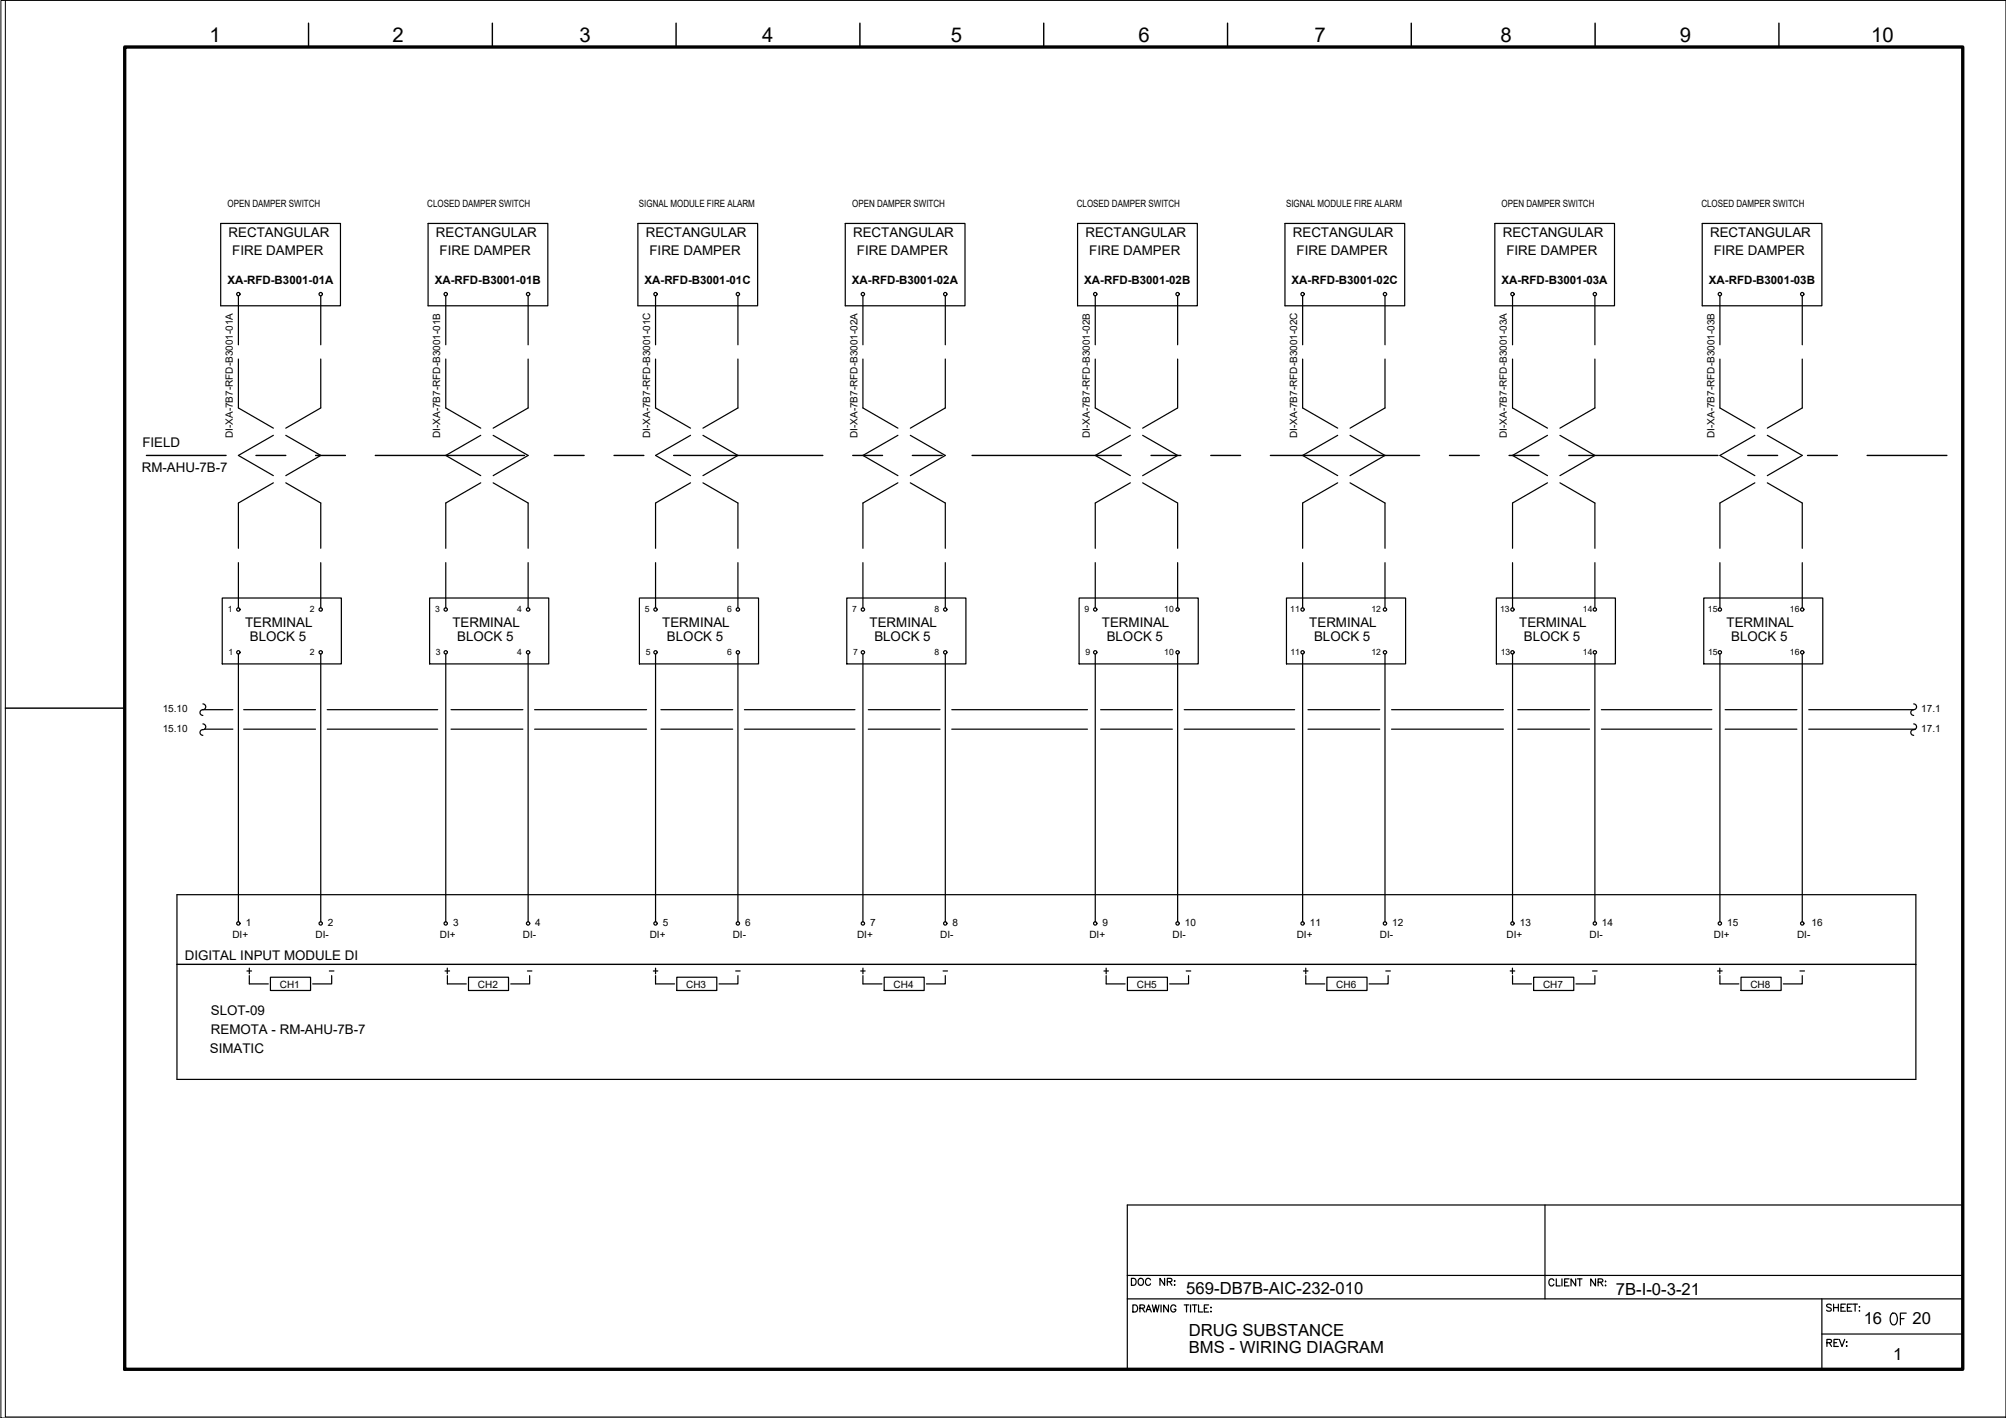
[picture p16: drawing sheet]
<svg xmlns="http://www.w3.org/2000/svg" width="420mm" height="297mm" viewBox="0 0 420 297" stroke-linecap="round" stroke-linejoin="round" font-family="sans-serif">
<defs><g id="words">
<text font-size="5.7" x="395.1" y="278.7">OF</text>
<g font-size="4.4">
<text x="236" y="270.6">DOC NR:</text>
<text x="381.7" y="283.3">REV:</text>
</g>
<g font-size="4.3">
<text x="43.9" y="8.8">1</text>
<text x="82.2" y="8.8">2</text>
<text x="121.4" y="8.8">3</text>
<text x="159.6" y="8.8">4</text>
<text x="199.1" y="8.8">5</text>
<text x="238.4" y="8.8">6</text>
<text x="275.3" y="8.8">7</text>
<text x="314.3" y="8.8">8</text>
<text x="351.9" y="8.8">9</text>
<text x="391.9" y="8.8">10</text>
</g>
<g font-size="3.5">
<text x="248.5" y="271">569-DB7B-AIC-232-010</text>
<text x="338.4" y="271.2">7B-I-0-3-21</text>
<text x="249" y="279.9">DRUG SUBSTANCE</text>
<text x="390.4" y="277.4">16</text>
<text x="400.6" y="277.4">20</text>
<text x="249" y="283.5">BMS - WIRING DIAGRAM</text>
<text x="396.5" y="284.8">1</text>
</g>
<g font-size="2.8">
<text x="47.9" y="49.7">RECTANGULAR</text>
<text x="48.6" y="53.4">FIRE DAMPER</text>
<text x="91.3" y="49.7">RECTANGULAR</text>
<text x="92.1" y="53.4">FIRE DAMPER</text>
<text x="135.3" y="49.7">RECTANGULAR</text>
<text x="136" y="53.4">FIRE DAMPER</text>
<text x="178.7" y="49.7">RECTANGULAR</text>
<text x="179.5" y="53.4">FIRE DAMPER</text>
<text x="227.4" y="49.7">RECTANGULAR</text>
<text x="228.1" y="53.4">FIRE DAMPER</text>
<text x="270.8" y="49.7">RECTANGULAR</text>
<text x="271.6" y="53.4">FIRE DAMPER</text>
<text x="314.7" y="49.7">RECTANGULAR</text>
<text x="315.5" y="53.4">FIRE DAMPER</text>
<text x="358.2" y="49.7">RECTANGULAR</text>
<text x="358.9" y="53.4">FIRE DAMPER</text>
<text x="29.8" y="93.7">FIELD</text>
<text x="29.7" y="98.8">RM-AHU-7B-7</text>
<text x="51.3" y="131.4">TERMINAL</text>
<text x="94.8" y="131.4">TERMINAL</text>
<text x="138.7" y="131.4">TERMINAL</text>
<text x="182.1" y="131.4">TERMINAL</text>
<text x="230.8" y="131.4">TERMINAL</text>
<text x="274.2" y="131.4">TERMINAL</text>
<text x="318.2" y="131.4">TERMINAL</text>
<text x="361.6" y="131.4">TERMINAL</text>
<text x="52.3" y="134.3">BLOCK 5</text>
<text x="95.8" y="134.3">BLOCK 5</text>
<text x="139.7" y="134.3">BLOCK 5</text>
<text x="183.1" y="134.3">BLOCK 5</text>
<text x="231.8" y="134.3">BLOCK 5</text>
<text x="275.2" y="134.3">BLOCK 5</text>
<text x="319.2" y="134.3">BLOCK 5</text>
<text x="362.6" y="134.3">BLOCK 5</text>
<text x="38.7" y="201.1">DIGITAL INPUT MODULE DI</text>
<text x="44.2" y="212.5">SLOT-09</text>
<text x="44" y="220.5">SIMATIC</text>
<text x="44.2" y="216.7">REMOTA - RM-AHU-7B-7</text>
</g>
<g font-size="2.6">
<text x="68.1" y="204.6">-</text>
<text x="109.7" y="204.6">-</text>
<text x="153.1" y="204.6">-</text>
<text x="196.5" y="204.6">-</text>
<text x="247.6" y="204.6">-</text>
<text x="289.3" y="204.6">-</text>
<text x="332.7" y="204.6">-</text>
<text x="376.1" y="204.6">-</text>
</g>
<g font-size="2.4">
<text x="47.6" y="59.5">XA-RFD-B3001-01A</text>
<text x="91.1" y="59.5">XA-RFD-B3001-01B</text>
<text x="135" y="59.5">XA-RFD-B3001-01C</text>
<text x="178.4" y="59.5">XA-RFD-B3001-02A</text>
<text x="227.1" y="59.5">XA-RFD-B3001-02B</text>
<text x="270.5" y="59.5">XA-RFD-B3001-02C</text>
<text x="314.5" y="59.5">XA-RFD-B3001-03A</text>
<text x="357.9" y="59.5">XA-RFD-B3001-03B</text>
</g>
<g font-size="2.1">
<text x="47.6" y="43.4">OPEN DAMPER SWITCH</text>
<text x="89.5" y="43.4">CLOSED DAMPER SWITCH</text>
<text x="133.8" y="43.4">SIGNAL MODULE FIRE ALARM</text>
<text x="178.5" y="43.4">OPEN DAMPER SWITCH</text>
<text x="225.6" y="43.4">CLOSED DAMPER SWITCH</text>
<text x="269.4" y="43.4">SIGNAL MODULE FIRE ALARM</text>
<text x="314.5" y="43.4">OPEN DAMPER SWITCH</text>
<text x="356.4" y="43.4">CLOSED DAMPER SWITCH</text>
<text x="48.8" y="91.8" transform="rotate(-90 48.8 91.8)">DI-XA-7B7-RFD-B3001-01A</text>
<text x="92.2" y="91.8" transform="rotate(-90 92.2 91.8)">DI-XA-7B7-RFD-B3001-01B</text>
<text x="136.1" y="91.8" transform="rotate(-90 136.1 91.8)">DI-XA-7B7-RFD-B3001-01C</text>
<text x="179.6" y="91.8" transform="rotate(-90 179.6 91.8)">DI-XA-7B7-RFD-B3001-02A</text>
<text x="228.2" y="91.8" transform="rotate(-90 228.2 91.8)">DI-XA-7B7-RFD-B3001-02B</text>
<text x="271.7" y="91.8" transform="rotate(-90 271.7 91.8)">DI-XA-7B7-RFD-B3001-02C</text>
<text x="315.6" y="91.8" transform="rotate(-90 315.6 91.8)">DI-XA-7B7-RFD-B3001-03A</text>
<text x="359.1" y="91.8" transform="rotate(-90 359.1 91.8)">DI-XA-7B7-RFD-B3001-03B</text>
<text x="34.1" y="149.2">15.10</text>
<text x="402.4" y="149.2">17.1</text>
<text x="34.1" y="153.4">15.10</text>
<text x="402.4" y="153.4">17.1</text>
<text x="48.7" y="196.5">DI+</text>
<text x="51.5" y="193.9">1</text>
<text x="66.1" y="196.5">DI-</text>
<text x="68.7" y="193.9">2</text>
<text x="92.1" y="196.5">DI+</text>
<text x="94.9" y="193.9">3</text>
<text x="109.5" y="196.5">DI-</text>
<text x="112.1" y="193.9">4</text>
<text x="136.1" y="196.5">DI+</text>
<text x="138.8" y="193.9">5</text>
<text x="153.5" y="196.5">DI-</text>
<text x="156.1" y="193.9">6</text>
<text x="179.5" y="196.5">DI+</text>
<text x="182.3" y="193.9">7</text>
<text x="196.9" y="196.5">DI-</text>
<text x="199.5" y="193.9">8</text>
<text x="228.2" y="196.5">DI+</text>
<text x="230.9" y="193.9">9</text>
<text x="245.6" y="196.5">DI-</text>
<text x="248.2" y="193.9">10</text>
<text x="271.6" y="196.5">DI+</text>
<text x="274.4" y="193.9">11</text>
<text x="289" y="196.5">DI-</text>
<text x="291.6" y="193.9">12</text>
<text x="315.6" y="196.5">DI+</text>
<text x="318.3" y="193.9">13</text>
<text x="333" y="196.5">DI-</text>
<text x="335.5" y="193.9">14</text>
<text x="359" y="196.5">DI+</text>
<text x="361.8" y="193.9">15</text>
<text x="376.4" y="196.5">DI-</text>
<text x="379.5" y="193.9">16</text>
<text x="58.6" y="206.9">CH1</text>
<text x="100.1" y="206.9">CH2</text>
<text x="143.7" y="206.9">CH3</text>
<text x="187.2" y="206.9">CH4</text>
<text x="238.1" y="206.9">CH5</text>
<text x="279.9" y="206.9">CH6</text>
<text x="323.2" y="206.9">CH7</text>
<text x="366.6" y="206.9">CH8</text>
</g>
<g font-size="1.8">
<text x="47.7" y="128.2">1</text>
<text x="64.9" y="128.3">2</text>
<text x="91.1" y="128.2">3</text>
<text x="108.3" y="128.3">4</text>
<text x="135.1" y="128.2">5</text>
<text x="152.3" y="128.3">6</text>
<text x="178.5" y="128.2">7</text>
<text x="195.7" y="128.3">8</text>
<text x="227.2" y="128.2">9</text>
<text x="243.9" y="128.3">10</text>
<text x="270.3" y="128.2">11</text>
<text x="287.2" y="128.3">12</text>
<text x="314.2" y="128.2">13</text>
<text x="331.6" y="128.3">14</text>
<text x="357.7" y="128.2">15</text>
<text x="374.9" y="128.3">16</text>
<text x="47.9" y="137.1">1</text>
<text x="64.9" y="137.1">2</text>
<text x="91.3" y="137.1">3</text>
<text x="108.3" y="137.1">4</text>
<text x="135.3" y="137.1">5</text>
<text x="152.3" y="137.1">6</text>
<text x="178.7" y="137.1">7</text>
<text x="195.7" y="137.1">8</text>
<text x="227.4" y="137.1">9</text>
<text x="243.9" y="137.1">10</text>
<text x="270.3" y="137.1">11</text>
<text x="287.2" y="137.1">12</text>
<text x="314.3" y="137.1">13</text>
<text x="331.6" y="137.1">14</text>
<text x="357.8" y="137.1">15</text>
<text x="374.9" y="137.1">16</text>
</g>
</g></defs>
<!-- layer: G-TTLB-TTLB -->
<path d="M26.1 9.8h385v277h-385z" fill="none" stroke="#000" stroke-width=".7"/>
<!-- layer: G-TTLB-OTLN -->
<path d="M1.1 .1v296.7h419" fill="none" stroke="#000" stroke-width=".21"/>
<!-- layer: G-TTLB-INDX -->
<path d="M64.6 4.9v4.9M103.1 4.9v4.9M141.6 4.9v4.9M180.1 4.9v4.9M218.6 4.9v4.9M257.1 4.9v4.9M295.6 4.9v4.9M334.1 4.9v4.9M372.6 4.9v4.9M1.1 148.3h25" fill="none" stroke="#000" stroke-width=".3"/>
<!-- layer: LGSP IA4$0$LG_PLOT -->
<path d="M323.6 252.4v19.7M236.1 267.2h175M236.1 272.1h175M381.6 279.4h29.5M381.6 272.1v14.7M236.1 286.8h175" fill="none" stroke="#000" stroke-width=".25"/>
<!-- layer: LG_PLOT -->
<g fill="none" stroke="#000" stroke-width=".25">
<path d="M411.1 252.4h-175v34.4M237.3 273.4h.5a.78 .78 0 0 1 .5 .7 .78 .78 0 0 1-.5 .7h-.5zM238.8 274.1l.8-.1 .1-.5-.9-.1v1.4M239.2 274.1l.5 .7M240 274.8l.6-1.4 .6 1.4M240.2 274.3h.7M241.4 273.4l.3 1.4 .4-1.4 .3 1.4 .4-1.4M243.2 273.4v1.4M244.7 273.4v1.4l-1-1.4v1.4M246.3 273.7a.55 .55 0 0 0-.6-.4 .55 .55 0 0 0-.5 .6v.4a.53 .53 0 0 0 .5 .5 .53 .53 0 0 0 .6-.5h-.4M248 273.4h1M248.5 273.4v1.4"/>
<path d="M249.4 273.4v1.4M249.7 273.4h1M250.2 273.4v1.4M251 273.4v1.4h.9M252.2 274.1h.6M253.2 273.4h-1v1.4h1M253.6 273.9h.1zM253.6 274.8h.1zM325.5 268.2a.53 .53 0 0 0-.7-.3 .53 .53 0 0 0-.4 .5v.4a.53 .53 0 0 0 .4 .6 .53 .53 0 0 0 .7-.4M326 267.9v1.5h.8M327.2 267.9v1.5M327.7 268.6h.6"/>
<path d="M328.6 267.9h-.9v1.5h.9M330 267.9v1.5l-.9-1.5v1.5M330.4 267.9h1M330.9 267.9v1.5M334.2 267.9v1.5l-1-1.5v1.5M334.7 268.6l.9-.1 .1-.3-.3-.3h-.7v1.5M335.2 268.6l.5 .8M336.2 268.4h.2zM336.2 269.3h.2zM383.6 273.4a.54 .54 0 0 0-.6-.2 .54 .54 0 0 0-.4 .3l1 .7v.3l-.4 .2-.6-.2M384 273.2v1.5M384 273.9h1"/>
<path d="M385 273.2v1.5M385.6 273.9h.6M386.5 273.2h-.9v1.5h.9M386.9 273.9h.6M387.9 273.2h-1v1.5h1M388 273.2h1M388.6 273.2v1.5M389.5 273.7v.1zM389.5 274.5v.2z"/>
</g>
<!-- layer: I_LIMIT_LINE -->
<g fill="none" stroke="#000" stroke-width=".3">
<path d="M30.7 95.4h16.6M53.6 95.4h6.3M66.1 95.4h6.2M78.6 95.4h31.3M116.1 95.4h6.2M128.6 95.4h6.3M141.1 95.4h31.2M178.6 95.4h6.2M191.1 95.4h6.2M203.6 95.4h31.2M241.1 95.4h6.2M253.6 95.4h6.2"/>
<path d="M266.1 95.4h31.2M303.6 95.4h6.2M316.1 95.4h6.2M328.6 95.4h31.2M366.1 95.4h6.2M378.6 95.4h6.2M391.1 95.4h16.7"/>
</g>
<!-- layer: 0 -->
<g fill="none" stroke="#000" stroke-width=".25">
<path d="M42.5 148.7h6.3M42.8 152.7h6M51 148.7h15.1M51 152.7h15.1M68.5 148.7h23.2M68.5 152.7h23.2M94.5 148.7h15M94.5 152.7h15M112 148.7h23.4M112 152.7h23.4M138.4 148.7h15.1M138.4 152.7h15.1"/>
<path d="M155.9 148.7h23.2M155.9 152.7h23.2M181.9 148.7h15M181.9 152.7h15M199.3 148.7h28.5M199.3 152.7h28.5M230.5 148.7h15.1M230.5 152.7h15.1M248 148.7h23.2M248 152.7h23.2M274 148.7h15M274 152.7h15"/>
<path d="M291.5 148.7h23.4M291.5 152.7h23.4M317.9 148.7h15M317.9 152.7h15M335.4 148.7h23.1M335.4 152.7h23.1M361.3 148.7h15.1M361.3 152.7h15.1M378.8 148.7h22M378.8 152.7h22.4M401.3 187.4v38.7"/>
</g>
<!-- layer: I_DATA -->
<g fill="none" stroke="#000" stroke-width=".25">
<path d="M46.2 46.8h25.1v17.3h-25.1zM89.7 46.8h25v17.3h-25zM133.6 46.8h25.1v17.3h-25.1zM177 46.8h25.1v17.3h-25.1zM225.7 46.8h25.1v17.3h-25.1zM269.1 46.8h25.1v17.3h-25.1zM313.1 46.8h25.1v17.3h-25.1zM356.5 46.8h25.1v17.3h-25.1zM46.5 125.3h25v13.8h-25zM90 125.3h24.9v13.8h-24.9zM133.9 125.3h25v13.8h-25zM177.4 125.3h24.9v13.8h-24.9z"/>
<path d="M226 125.3h25v13.8h-25zM269.5 125.3h24.9v13.8h-24.9zM313.4 125.3h24.9v13.8h-24.9zM356.8 125.3h25v13.8h-25zM401.3 187.4h-364.2v38.7h364.2M37.1 202h364.2M51.7 203.4h1M52.2 204.4v1.7h4M52.2 202.8v1.2M56.6 204.7h8.4v2.8h-8.4zM69.5 204.4v1.7h-4M93.2 203.4h1"/>
<path d="M93.7 202.8v1.2M93.7 204.4v1.7h4M98.1 204.7h8.4v2.8h-8.4zM110.9 204.4v1.7h-3.9M136.8 203.4h1M137.3 204.4v1.7h4M137.3 202.8v1.2M141.8 204.7h8.3v2.8h-8.3zM154.6 204.4v1.7h-4M180.3 203.4h.9M180.7 204.4v1.7h4M180.7 202.8v1.2"/>
<path d="M185.2 204.7h8.4v2.8h-8.4zM198 204.4v1.7h-4M231.2 203.4h1M231.7 202.8v1.2M231.7 204.4v1.7h4M236.1 204.7h8.4v2.8h-8.4zM248.9 204.4v1.7h-3.9M273 203.4h1M273.5 204.4v1.7h4M273.5 202.8v1.2M277.9 204.7h8.4v2.8h-8.4zM290.7 204.4v1.7h-3.9"/>
<path d="M316.3 203.4h1M316.8 202.8v1.2M316.8 204.4v1.7h4M321.2 204.7h8.4v2.8h-8.4zM334.1 204.4v1.7h-4M359.7 203.4h1M360.2 202.8v1.2M360.2 204.4v1.7h4M364.7 204.7h8.4v2.8h-8.4zM377.5 204.4v1.7h-4"/>
<circle cx="49.9" cy="61.6" r=".35"/>
<circle cx="67.2" cy="61.6" r=".35"/>
<circle cx="93.4" cy="61.6" r=".35"/>
<circle cx="110.6" cy="61.6" r=".35"/>
<circle cx="137.3" cy="61.6" r=".35"/>
<circle cx="154.5" cy="61.6" r=".35"/>
<circle cx="180.7" cy="61.6" r=".35"/>
<circle cx="198" cy="61.6" r=".35"/>
<circle cx="229.4" cy="61.6" r=".35"/>
<circle cx="246.6" cy="61.6" r=".35"/>
<circle cx="272.8" cy="61.6" r=".35"/>
<circle cx="290.1" cy="61.6" r=".35"/>
<circle cx="316.8" cy="61.6" r=".35"/>
<circle cx="334" cy="61.6" r=".35"/>
<circle cx="360.2" cy="61.6" r=".35"/>
<circle cx="377.5" cy="61.6" r=".35"/>
<circle cx="49.9" cy="127.7" r=".35"/>
<circle cx="49.9" cy="136.6" r=".35"/>
<circle cx="67.2" cy="127.7" r=".35"/>
<circle cx="67.2" cy="136.6" r=".35"/>
<circle cx="93.4" cy="136.6" r=".35"/>
<circle cx="93.4" cy="127.7" r=".35"/>
<circle cx="110.6" cy="127.7" r=".35"/>
<circle cx="110.6" cy="136.6" r=".35"/>
<circle cx="137.3" cy="136.6" r=".35"/>
<circle cx="137.3" cy="127.7" r=".35"/>
<circle cx="154.5" cy="136.6" r=".35"/>
<circle cx="154.5" cy="127.7" r=".35"/>
<circle cx="180.7" cy="127.7" r=".35"/>
<circle cx="180.7" cy="136.6" r=".35"/>
<circle cx="198" cy="127.7" r=".35"/>
<circle cx="198" cy="136.6" r=".35"/>
<circle cx="229.4" cy="127.7" r=".35"/>
<circle cx="229.4" cy="136.6" r=".35"/>
<circle cx="246.6" cy="127.7" r=".35"/>
<circle cx="246.6" cy="136.6" r=".35"/>
<circle cx="272.8" cy="127.7" r=".35"/>
<circle cx="272.8" cy="136.6" r=".35"/>
<circle cx="290.1" cy="127.7" r=".35"/>
<circle cx="290.1" cy="136.6" r=".35"/>
<circle cx="316.8" cy="127.7" r=".35"/>
<circle cx="316.8" cy="136.6" r=".35"/>
<circle cx="334" cy="136.6" r=".35"/>
<circle cx="334" cy="127.7" r=".35"/>
<circle cx="360.2" cy="127.7" r=".35"/>
<circle cx="360.2" cy="136.6" r=".35"/>
<circle cx="377.5" cy="127.7" r=".35"/>
<circle cx="377.5" cy="136.6" r=".35"/>
<circle cx="49.9" cy="193.4" r=".35"/>
<circle cx="67.2" cy="193.4" r=".35"/>
<circle cx="93.4" cy="193.4" r=".35"/>
<circle cx="110.6" cy="193.4" r=".35"/>
<circle cx="137.3" cy="193.4" r=".35"/>
<circle cx="154.5" cy="193.4" r=".35"/>
<circle cx="180.7" cy="193.4" r=".35"/>
<circle cx="198" cy="193.4" r=".35"/>
<circle cx="229.4" cy="193.4" r=".35"/>
<circle cx="246.6" cy="193.4" r=".35"/>
<circle cx="272.8" cy="193.4" r=".35"/>
<circle cx="290.1" cy="193.4" r=".35"/>
<circle cx="316.8" cy="193.4" r=".35"/>
<circle cx="334" cy="193.4" r=".35"/>
<circle cx="360.2" cy="193.4" r=".35"/>
<circle cx="377.5" cy="193.4" r=".35"/>
</g>
<!-- layer: I_TABS -->
<g fill="none" stroke="#000" stroke-width=".25">
<path d="M49.9 62v10.2M49.9 75.2v10.3l7.4 4.2M67.2 62v10.2M67.2 75.2v10.3l-7.3 4.2M93.4 62v10.2M93.4 75.2v10.3l7.3 4.2M110.6 62v10.2M110.6 75.2v10.3l-7.3 4.2M137.3 62v10.2M137.3 75.2v10.3l7.3 4.2M154.6 62v10.2M154.6 75.2v10.3l-7.4 4.2"/>
<path d="M180.7 62v10.2M180.7 75.2v10.3l7.4 4.2M198 62v10.2M198 75.2v10.3l-7.3 4.2M229.4 62v10.2M229.4 75.2v10.3l7.3 4.2M246.7 62v10.2M246.7 75.2v10.3l-7.4 4.2M272.8 62v10.2M272.8 75.2v10.3l7.4 4.2M290.1 62v10.2M290.1 75.2v10.3l-7.3 4.2"/>
<path d="M316.8 62v10.2M316.8 75.2v10.3l7.3 4.2M334.1 62v10.2M334.1 75.2v10.3l-7.4 4.2M360.2 62v10.2M360.2 75.2v10.3l7.4 4.2M377.5 62v10.2M377.5 75.2v10.3l-7.3 4.2M57.3 91.2l-7.4 4.2 7.4 4.2M59.9 91.2l7.3 4.2-7.3 4.2M100.7 91.2l-7.3 4.2 7.3 4.2M103.3 91.2l7.3 4.2-7.3 4.2"/>
<path d="M144.6 91.2l-7.3 4.2 7.3 4.2M147.2 91.2l7.4 4.2-7.4 4.2M188.1 91.2l-7.4 4.2 7.4 4.2M190.7 91.2l7.3 4.2-7.3 4.2M236.7 91.2l-7.3 4.2 7.3 4.2M239.3 91.2l7.4 4.2-7.4 4.2M280.2 91.2l-7.4 4.2 7.4 4.2M282.8 91.2l7.3 4.2-7.3 4.2M324.1 91.2l-7.3 4.2 7.3 4.2M326.7 91.2l7.4 4.2-7.4 4.2M367.6 91.2l-7.4 4.2 7.4 4.2M370.2 91.2l7.3 4.2-7.3 4.2"/>
<path d="M49.9 117.9v9.4M57.3 101.1l-7.4 4.3v9.5M59.9 101.1l7.3 4.3v9.5M67.2 117.9v9.4M93.4 117.9v9.4M100.7 101.1l-7.3 4.3v9.5M103.3 101.1l7.3 4.3v9.5M110.6 117.9v9.4M137.3 117.9v9.4M144.6 101.1l-7.3 4.3v9.5M147.2 101.1l7.4 4.3v9.5M154.6 117.9v9.4"/>
<path d="M180.7 117.9v9.4M188.1 101.1l-7.4 4.3v9.5M190.7 101.1l7.3 4.3v9.5M198 117.9v9.4M229.4 117.9v9.4M236.7 101.1l-7.3 4.3v9.5M239.3 101.1l7.4 4.3v9.5M246.7 117.9v9.4M272.8 117.9v9.4M280.2 101.1l-7.4 4.3v9.5M282.8 101.1l7.3 4.3v9.5M290.1 117.9v9.4"/>
<path d="M316.8 117.9v9.4M324.1 101.1l-7.3 4.3v9.5M326.7 101.1l7.4 4.3v9.5M334.1 117.9v9.4M360.2 117.9v9.4M367.6 101.1l-7.4 4.3v9.5M370.2 101.1l7.3 4.3v9.5M377.5 117.9v9.4M49.9 137v56.1M67.2 137v56.1M93.4 137v56.1M110.6 137v56.1"/>
<path d="M137.3 137v56.1M154.6 137v56.1M180.7 137v56.1M198 137v56.1M229.4 137v56.1M246.7 137v56.1M272.8 137v56.1M290.1 137v56.1M316.8 137v56.1M334.1 137v56.1M360.2 137v56.1M377.5 137v56.1"/>
<path d="M42.5 147.5a.64 .64 0 0 1 .6 .7 .64 .64 0 0 1-.8 .5 .6 .6 0 0 0-.4 .7 .6 .6 0 0 0 .6 .5M42.5 151.6a.63 .63 0 0 1 .6 .8 .63 .63 0 0 1-.8 .5 .6 .6 0 0 0-.4 .7 .6 .6 0 0 0 .6 .4M400.8 147.5a.64 .64 0 0 1 .6 .7 .64 .64 0 0 1-.8 .5 .6 .6 0 0 0-.4 .7 .6 .6 0 0 0 .6 .5M400.8 151.6a.63 .63 0 0 1 .6 .8 .63 .63 0 0 1-.8 .5 .6 .6 0 0 0-.4 .7 .6 .6 0 0 0 .6 .4"/>
</g>
<!-- layer: 0 -->
<path d="M.2 .1h419.9v296.9h-419.9z" fill="none" stroke="#000" stroke-width=".21"/>
<use href="#words"/>
</svg>
